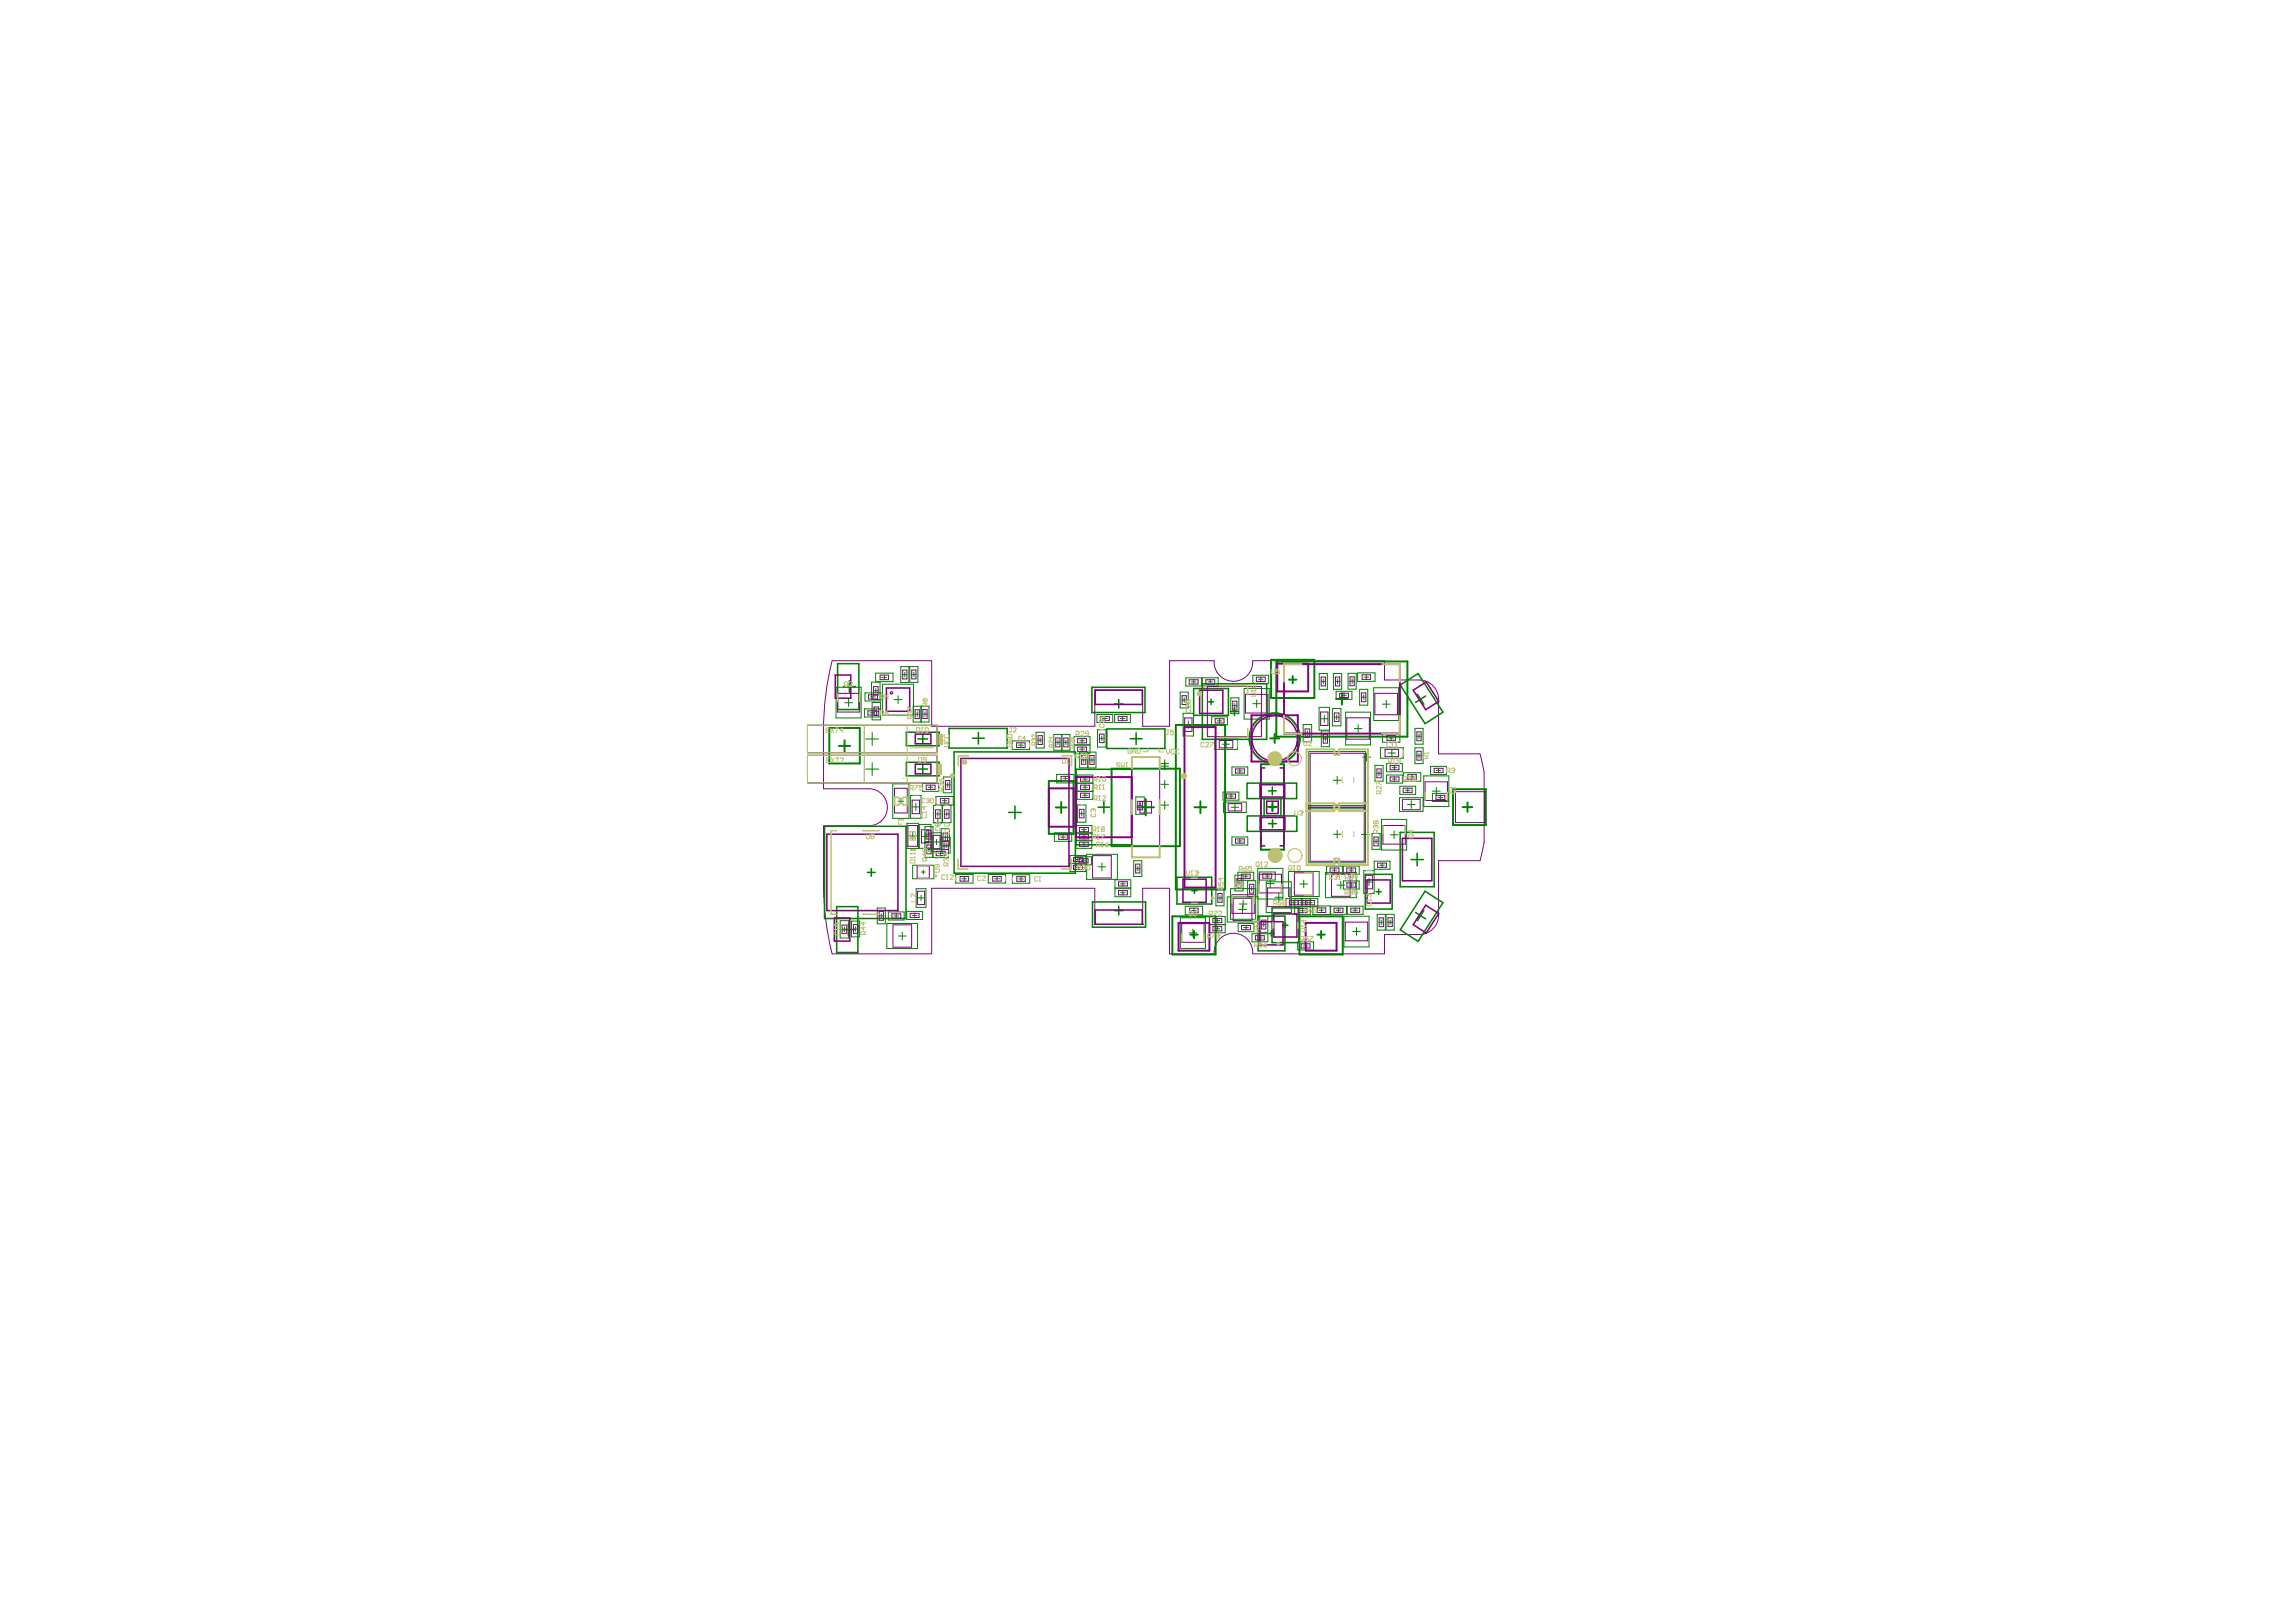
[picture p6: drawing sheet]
<svg xmlns="http://www.w3.org/2000/svg" width="297mm" height="210mm" viewBox="0 0 297 210" stroke-linecap="round" stroke-linejoin="round" font-family="sans-serif">
<g fill="none" stroke="#800080" stroke-width=".13">
<path d="M104.5 97.4v-3.5h16.7v3.5h-16.7M107.7 85.5h12.8v8.5h21.1v-4.7h6.2v4.7h3.5v-8.5h5.8a2.5 2.5 0 0 0 2.5 2.7 2.5 2.5 0 0 0 2.5-2.7h17v2.5h4.5a2.5 2.5 0 0 1 2.5 2.5v7.1h5.4l.5 2.4v9l-.5 2.4h-5.4v7a2.5 2.5 0 0 1-2.5 2.5h-4.5v2.5h-17a2.5 2.5 0 0 0-2.5-2.6 2.5 2.5 0 0 0-2.5 2.6h-5.8v-8.4h-3.5v4.6h-6.2v-4.6h-21.1v8.4h-12.8a36.9 36.9 0 0 1-1.2-8.9v-7.6h5.9a2.4 2.4 0 0 0 2.4-2.4 2.4 2.4 0 0 0-2.4-2.4h-5.9v-7.6a36.9 36.9 0 0 1 1.2-9zM108.3 89.7h2.9v2.4h-2.9zM112.3 92h1.1v.5h-1.1zM112.4 89.9h1.1v.6h-1.1zM113 88.8h.6v1.1h-.6zM113.1 91.5h.6v1.1h-.6zM113.9 87.4h1.1v.6h-1.1zM116.8 86.7h.5v1.2h-.5zM118 86.7h.5v1.2h-.5zM118.4 91.8h.5v1.2h-.5zM119.4 91.8h.5v1.2h-.5z"/>
<path d="M131.5 96.1h1.1v.6h-1.1zM134.3 95.2h.5v1.2h-.5zM136.6 95.5h.5v1.1h-.5zM137.6 95.5h.6v1.1h-.6zM139.4 95.6h1.2v.5h-1.2zM139.4 96.7h1.2v.5h-1.2zM139.9 97.8h.6v1.1h-.6zM141 97.8h.5v1.1h-.5zM142.2 95h.6v1.1h-.6zM142.4 92.7h1.1v.6h-1.1zM144.7 92.7h1.1v.6h-1.1zM146.4 98h3.6v13h-3.6z"/>
<path d="M152.9 90h.6v1.2h-.6zM153.3 92.9h.9v1.8h-.9zM153.8 88h1.2v.5h-1.2zM156 88h1.2v.5h-1.2zM156.2 88.8h7v6.5h-7zM157.2 93h1.2v.6h-1.2zM157.7 95.8h1.8v1h-1.8zM159.5 90.7h.5v1.2h-.5zM159.8 99.5h1.2v.6h-1.2zM161.1 89.9h2.9v2.4h-2.9zM162.5 87.6h1.2v.6h-1.2zM168.8 94.3h.6v1.1h-.6z"/>
<path d="M169.5 97.5h7v14h-7zM170.9 92.1h.9v1.8h-.9zM170.9 87.6h.6v1.2h-.6zM171.2 95h.5v1.2h-.5zM172.6 92.3h.6v1.1h-.6zM172.8 87.6h.5v1.2h-.5zM173.3 89.7h1.2v.6h-1.2zM174.2 92.9h3v2.8h-3zM174.7 87.6h.5v1.1h-.5zM176.2 89.7h.5v1.1h-.5zM176.2 87.3h1.1v.6h-1.1zM177.9 89.7h2.9v2.8h-2.9z"/>
<path d="M178.1 99.5h.6v1.2h-.6zM179.2 97h1.7v.9h-1.7zM179.4 95.2h1.1v.6h-1.1zM179.8 99.1h1.2v.5h-1.2zM183.3 97.2h.6v1.2h-.6zM183.3 94.7h.6v1.2h-.6zM185.5 99.4h1.2v.6h-1.2zM104.5 101.3v-3.5h16.7v3.5h-16.7M108.9 119.7h.6v1.1h-.6zM110.4 119.6h.6v1.2h-.6zM113.7 117.9h.6v1.2h-.6zM115.4 118.3h1.1v.5h-1.1z"/>
<path d="M115.5 119.7h2.4v2.9h-2.4zM115.7 102h1.7v3.2h-1.7zM117.5 106.8h1.2v2.7h-1.2zM117.8 118.2h1.1v.5h-1.1zM118 103.5h1v1.8h-1zM118.7 112.1h1.5v1.5h-1.5zM118.7 115.3h.9v1.8h-.9zM119.2 107.4h1v1.7h-1zM119.8 101.6h1.2v.6h-1.2zM119.9 109.3h.6v1.2h-.6zM119.9 107.4h.6v1.2h-.6zM120.7 108.1h.9v1.7h-.9z"/>
<path d="M121 104.8h.6v1.1h-.6zM121.1 110.2h1.2v.5h-1.2zM121.7 103.3h1.1v.6h-1.1zM122 107.8h.6v1.1h-.6zM122.1 108.8h.6v1.2h-.6zM122.2 104.8h.6v1.1h-.6zM122.3 101h.6v1.2h-.6zM124.2 113.4h1.1v.6h-1.1zM128.4 113.4h1.1v.6h-1.1zM131.5 113.5h1.1v.6h-1.1zM137 108h1.1v.6h-1.1zM137.3 100.5h1.1v.6h-1.1z"/>
<path d="M138.9 111h1.1v.5h-1.1zM138.9 112h1.1v.5h-1.1zM139.6 111.1h1.2v.6h-1.2zM139.6 104.7h.6v1.1h-.6zM139.6 109h1.2v.5h-1.2zM139.7 107.1h1.1v.5h-1.1zM139.7 108h1.1v.6h-1.1zM139.8 100.5h1.1v.6h-1.1zM139.8 102.6h1.1v.6h-1.1zM139.8 101.6h1.1v.6h-1.1zM141.4 110.7h2.4v2.9h-2.4zM144.7 115.3h1.2v.5h-1.2z"/>
<path d="M144.7 114.1h1.2v.6h-1.2zM146.9 111.8h.6v1.2h-.6zM147.2 103.7h.6v1.1h-.6zM147.5 103.7h1.5v1.5h-1.5zM152.9 119.5h2.9v2.4h-2.9zM153.9 117.5h1.1v.6h-1.1zM156.9 119.9h1.2v.6h-1.2zM156.9 118.9h1.2v.5h-1.2zM157.6 115.6h.5v1.2h-.5zM158.7 102.8h1.1v.5h-1.1zM158.9 104h1.7v.9h-1.7zM159.4 115.8h2.9v2.4h-2.9z"/>
<path d="M159.5 116.2h2.5v2.9h-2.5zM159.8 108.6h1.2v.5h-1.2zM160 113.7h1.7v-.6h-1.1v1.7h-.6zM160.6 119.8h1.2v.5h-1.2zM161.7 114.4h.5v1.2h-.5zM162.9 113.1h2.9v2.5h-2.9zM163.2 119.1h.6v1.1h-.6zM163.4 113.1h1.1v.5h-1.1zM164 114.9h2.9v2.4h-2.9zM167.5 113h2.4v2.8h-2.4zM167.9 117.6h1.2v.5h-1.2zM167.9 116.5h1.2v.6"/>
<path d="M168.9 117.1v-.6h1.1v.6h-3.2v-.6h1.2l-.1 .6M169.5 104.5h7M170.4 117.5h1.1v.6h-1.1zM172.1 112.3h1.1v.6h-1.1zM172.3 113.1h2.4v2.9h-2.4zM172.6 117.5h1.1v.6h-1.1zM174 119.3h2.9v2.4h-2.9zM174.2 112.3h1.2v.6h-1.2zM174.3 114.3h1.1v.5h-1.1zM174.8 117.5h1.1v.6h-1.1zM176.6 113.3h1v1.7h-1zM177.8 108.3h.5v1.2h-.5z"/>
<path d="M178.2 111.7h1.2v.5h-1.2zM178.4 118.8h.6v1.1h-.6zM178.9 106.8h2.9v2.4h-2.9zM179.6 118.8h.5v1.1h-.5zM179.8 100.5h1.2v.6h-1.2zM181.4 103.4h2.3v1.4h-2.3zM181.5 102h1.2v.5h-1.2zM182.1 100.2h1.1v.6h-1.1zM184.4 101.2h2.9v2.4h-2.9zM185.8 102.9h1.1v.6h-1.1zM188.3 102.5h3.8v3.9h-3.8zM162.4 121.1h1.2v.5h-1.2z"/>
<path d="M168.3 122.1h1.2v.6h-1.2z"/>
</g>
<g fill="none" stroke="#008000" stroke-width=".25">
<path d="M107.3 94.2h3.9v4.6h-3.9zM108.5 96.5h1.5M109.3 95.8v1.5M143.8 99.5h8.9v10h-8.9zM152.1 93.8h6.4v21.3h-6.4zM163.1 98.9h3v11.1h-3zM164.3 95.6h1.2M164.4 85.4h5.6v4.9h-5.6zM164.9 95v1.1M165.1 85.6h17v9.7h-17zM166.8 88h.9M167.2 87.5v.9"/>
<path d="M172.9 90.4h1.5M173.6 89.7v1.5M135.7 101.1h3.2v6.8h-3.2zM136.6 104.5h1.4M137.3 103.8v1.4M147.2 104.5h2.1M148.2 103.4v2.1M151.7 118.6h5.6v4.9h-5.6zM154.5 104.5h1.6M155.3 103.7v1.5M164.1 104.4h1.1M164.6 103.9v1.1"/>
<path d="M168.1 118.6h5.6v4.9h-5.6zM188 102.1h4.2v4.7h-4.2zM189.2 104.5h1.3M189.9 103.8v1.3M154 121h.9M154.5 120.5v.9M170.4 121h1M170.9 120.5v.9"/>
<circle cx="164.9" cy="95.6" r="3.3"/>
</g>
<g fill="none" stroke="#008000" stroke-width=".13">
<path d="M104.5 93.9h16.7v3.5h-16.7zM104.5 97.8h16.7v3.5h-16.7zM108.2 88.9h3.2v4h-3.2zM109.3 90.9h1M109.8 90.4v1M111.8 93.9v3.5M111.8 97.8v3.5M111.8 91.7h2.1v1.1h-2.1zM111.9 89.7h2.1v1h-2.1zM112 95.6h1.7M112 99.5h1.7M112.6 92.3h.6"/>
<path d="M112.6 90.2h.6M112.8 88.3h1.1v2.2h-1.1zM112.8 90.9h1.1v2.3h-1.1zM112.8 94.8v1.7M112.8 98.7v1.7M112.9 92v.6M112.9 89.9v.6M113 89.4h.6M113.1 92h.6M113.3 87.1h2.2v1.1h-2.2zM113.3 89.1v.6M113.4 91.7v.6"/>
<path d="M114.1 87.7h.6M114.2 88.5h4v4h-4zM114.4 87.4v.6M115.7 90.5h1M116.2 90v1M116.5 86.3h1.1v2h-1.1zM116.8 87.3h.6M117.1 87v.6M117.7 86.3h1.1v2h-1.1zM117.9 87.3h.6M118.1 91.4h2.1v2h-2.1zM118.2 87v.6"/>
<path d="M118.4 92.4h.6M118.7 92.1v.6M119.1 91.4v2M119.2 91.4v2M119.4 92.4h.6M119.7 92.1v.6M130.9 95.9h2.3v1.1h-2.3zM131.8 96.4h.6M132.1 96.1v.6M134 94.8h1.1v2h-1.1zM134.3 95.8h.6M134.6 95.5v.6"/>
<path d="M136.3 95h2.1v2.1h-2.1zM136.6 96.1h.6M136.9 95.8v.6M137.4 95v2.1M137.6 96.1h.6M137.9 95.8v.6M139 96.4h2v1.1h-2zM139 95.3h2v1.1h-2zM139.7 97h.6M139.7 95.9h.6M139.9 98.3h.6M140 95.6v.6"/>
<path d="M140 96.7v.6M140.2 98v.6M140.7 97.3v2.1h-1v-2.1h2.1v2.1h-1.1v-2.1M141 98.4h.6M141.3 98.1v.6M141.9 92.5h2.1v1h-2.1zM142 94.4h1.1v2.3h-1.1zM142.2 95.6h.6M142.5 95.3v.6M142.6 93h.6M142.9 92.7v.6M144.2 92.5h2v1h-2z"/>
<path d="M144.9 93h.6M145.2 92.7v.6M150.2 99.1h1M150.2 98.8h1M150.7 98.3v1.4M152.7 89.6h1v2h-1zM152.9 90.6h.6M153.1 92.3h1.3v3h-1.3zM153.2 90.3v.6M153.3 93.8h.9M153.4 87.7h2.1v1.1h-2.1zM153.7 93.3v1"/>
<path d="M154.1 88.2h.6M154.4 87.9v.6M155.5 87.7h2.1v1.1h-2.1zM156.3 88.2h.6M156.6 87.9v.6M156.8 92.8h2v1h-2zM157.1 95.6h3v1.4h-3zM157.5 93.3h.6M157.8 93v.6M158.1 96.3h1M158.6 95.8v1M159.2 90.3h1.1v2.1h-1.1z"/>
<path d="M159.4 99.3h2v1h-2zM159.5 91.3h.6M159.8 91v.6M160.1 99.8h.6M160.4 99.5v.6M161 89.1h3.2v4h-3.2zM162.1 91.1h1M162.1 87.4h2v1h-2zM162.6 90.6v1M162.8 87.9h.6M163.1 87.6v.6M168.6 93.8h1.1v2.2h-1.1z"/>
<path d="M168.8 94.9h.6M169.1 94.6v.6M169.3 97.3h7.4v14.4h-7.4zM170.7 91.5h1.3v3h-1.3zM170.7 87.2h1v2h-1zM170.9 93h.9M170.9 88.2h.6M170.9 94.6h1.1v2h-1.1zM171.2 95.6h.6M171.2 87.9v.6M171.3 92.5v1M171.5 95.3v.6"/>
<path d="M172.4 91.7h1.1v2.2h-1.1zM172.5 87.2h1.1v2h-1.1zM172.6 92.8h.6M172.8 88.2h.6M172.9 89.5h2v1h-2zM172.9 92.5v.6M173.1 87.9v.6M173.6 90h.6M173.9 89.7v.6M174.1 92.2h3.2v4.2h-3.2zM174.4 87.1h1.1v2.1h-1.1zM174.6 88.2h.6"/>
<path d="M174.9 87.9v.6M175.2 94.3h1M175.6 87.1h2.3v1.1h-2.3zM175.7 93.8v1M175.9 89.2h1.1v2.1h-1.1zM176.1 90.2h.6M176.3 98h1M176.4 89.9v.6M176.5 87.6h.6M176.8 87.3v.6M176.8 97.5v1M177.7 89h3.2v4.2h-3.2z"/>
<path d="M177.9 99h1v2.1h-1zM178.4 99.8v.6M178.6 96.8h2.9v1.3h-2.9zM178.8 91.1h1M178.9 95h2.2v1.1h-2.2zM179.3 90.6v1M179.4 98.8h2v1.1h-2zM179.6 97.4h.9M179.7 95.5h.6M180 95.2v.6M180.1 97v.9M180.1 99.3h.6"/>
<path d="M180.4 99v.6M181.6 100h2.2v1.1h-2.2zM183.1 94.3h1v2h-1zM183.1 96.8h1v2h-1zM183.3 97.8h.6M183.3 95.3h.6M183.6 95v.6M183.6 97.5v.6M185.1 99.2h2v1h-2zM185.8 99.7h.6M186.1 99.4v.6M108.7 119.1h1.1v2.3h-1.1z"/>
<path d="M109.2 120v.6M110.2 119.2h1v2h-1zM110.7 119.9v.6M113.5 117.5h1v2.1h-1zM113.7 118.5h.6M114 118.2v.6M114.7 119.5h4v3.3h-4zM114.9 118h2.1v1.1h-2.1zM115.5 101.4h2.1v4.5h-2.1zM115.7 118.5h.6M116 118.2v.6M116.2 103.7h.7"/>
<path d="M116.5 103.3v.8M117.3 117.9h2.1v1.1h-2.1zM117.3 106.6h1.5v3.2h-1.5zM117.6 108.2h1M117.8 102.9h1.4v3h-1.4zM118 104.4h1M118 118.5h.6M118.1 112h2.7v1.7h-2.7zM118.1 107.7v1M118.3 118.2v.6M118.5 103.9v1M118.5 115h1.3v2.4h-1.3z"/>
<path d="M118.8 116.2h.7M118.9 106.7h1.5v3.1h-1.5zM119.2 115.9v.6M119.2 112.8h.5M119.2 108.2h1M119.4 101.4h2v1h-2zM119.5 112.6v.5M119.7 108.9h1M119.7 107h1v4h-1zM119.7 109h1M119.9 109.9h.6M119.9 108h.6"/>
<path d="M120.1 101.9h.6M120.2 109.6v.6M120.2 107.7v.6M120.4 101.6v.6M120.5 107.8h1.3v2.4h-1.3zM120.7 109.9h2v1.1h-2zM120.8 104.2h1.1v2.3h-1.1zM120.8 109h.7M120.8 106.5h1M121 105.3h.6M121.1 103.1h2.2v1.1h-2.2zM121.2 108.6v.7"/>
<path d="M121.3 106v1M121.3 105v.6M121.4 110.5h.6M121.7 110.2v.6M121.8 107.2h1.1v2.3h-1.1zM121.9 108.4h1v2h-1zM121.9 103.6h.6M121.9 104.2h1.1v2.3h-1.1zM122.1 100.6h1v2h-1zM122.1 109.4h.6M122.2 105.3h.6M122.2 103.3v.6"/>
<path d="M122.3 108.1v.6M122.3 101.6h.6M122.4 109.1v.6M122.5 105v.6M122.6 101.3v.6M123.6 113.2h2.3v1.1h-2.3zM124.5 113.7h.6M124.8 113.4v.6M127.9 113.2h2.2v1.1h-2.2zM128.7 113.7h.6M129 113.4v.6M131 113.2h2.2v1.1h-2.2z"/>
<path d="M131.8 113.8h.6M132.1 113.5v.6M136.4 107.8h2.3v1.1h-2.3zM136.7 100.2h2.2v1.1h-2.2zM137.2 108.3h.6M137.5 100.8h.6M137.5 108v.6M137.8 100.5v.6M138.4 110.7h2.1v2.1h-2.1zM138.4 111.7h2.1M139.1 112.3h.6M139.1 111.2h.6"/>
<path d="M139.2 110.9h2v1h-2zM139.2 108.7h2v1.1h-2zM139.2 106.8h2.1v2h-2.1zM139.2 107.8h2.1M139.2 107.9h2.1M139.4 104.2h1.1v2.2h-1.1zM139.4 110.9v.6M139.4 112v.6M139.6 105.3h.6M139.9 111.4h.6M139.9 109.3h.6M139.9 105v.6"/>
<path d="M139.9 108.3h.6M139.9 107.4h.6M140.1 100.8h.6M140.1 102.9h.6M140.1 101.9h.6M140.2 111.1v.6M140.2 109v.6M140.2 107.1v.6M140.2 108v.6M140.4 100.5v.6M140.4 102.6v.6M140.4 101.6v.6"/>
<path d="M140.6 110.6h4v3.2h-4zM141.4 101.3h-2.1v-1h2.1v3.1h-2.1v-1h2.1M141.4 101.4h-2v1M142.1 112.2h1M142.6 111.7v1M144.2 115h2.1v1h-2.1zM144.2 113.9h2.1v1h-2.1zM145 115.5h.6M145 114.4h.6M145.3 114.1v.6M145.3 115.2v.6M146.7 111.4h1v2h-1z"/>
<path d="M146.9 112.4h.6M146.9 103.1h1.1v2.3h-1.1zM147.2 104.3h.6M147.2 112.1v.6M147.5 104v.6M150.2 104.2h1M150.2 101.5h1M150.7 101v1M150.7 103.7v1M152.7 118.8h3.3v3.9h-3.3zM153.3 117.3h2.3v1.1h-2.3zM154.2 117.8h.6"/>
<path d="M154.5 117.5v.6M156.5 119.7h2M156.5 118.6h2v2.1h-2zM157.2 119.1h.6M157.3 115.2h1.1v2h-1.1zM157.5 118.8v.6M157.5 119.9v.6M157.5 116.2h.6M157.8 115.9v.6M158.2 102.5h2.1v1h-2.1zM158.3 103.8h2.9v1.3h-2.9zM158.8 116.1h3.9v3.2h-3.9z"/>
<path d="M159 103h.6M159.3 102.7v.6M159.3 104.5h.9M159.4 108.3h2v1.1h-2zM159.8 104v.9M159.8 113.3h1v2h-1zM160 114.3h.6M160.1 108.8h.6M160.1 112.9h2.1v1h-2.1zM160.2 119.5h2v1.1h-2zM160.2 117.7h1M160.3 114v.6"/>
<path d="M160.3 117h1M160.4 108.5v.6M160.7 117.2v1M160.8 116.5v1M160.9 113.4h.6M161.2 113.1v.6M161.2 119.7v.6M161.9 114.7v.6M162.4 115h-3.2v4h3.2l.1-5h-1.1v2h1.1M162.7 112.4h3.3v3.9h-3.3zM162.9 112.8h2.1v1.1h-2.1zM163 118.6h1v2.1h-1z"/>
<path d="M163.2 119.6h.6M163.5 119.3v.6M163.7 113.4h.6M163.8 114.1h3.3v4h-3.3zM163.8 114.3h1M164 113.1v.6M164.3 113.8v1M164.9 116.1h1M165.4 115.6v1M166.4 116.3h4.1v1h-4.1zM166.7 112.8h4v3.2h-4zM167.1 116.8h.6"/>
<path d="M167.4 116.5v.6M167.5 117.3h2M167.5 116.3v2.1h2l.1-2.1M168.2 114.4h1M168.2 117.8h.6M168.2 116.8h.6M168.4 116.3v1M168.5 117.5v.6M168.5 116.5v.6M168.7 113.9v1M169.2 116.8h.6M169.3 104.2h7.4"/>
<path d="M169.3 104.7h7.4M169.5 116.5v.6M169.8 117.2h2.3v1.1h-2.3zM170.7 117.8h.6M171 117.5v.6M171.5 112.9h4v3.3h-4zM171.6 112.1h2.1v1h-2.1zM172.2 117.3h2v1h-2zM172.3 112.6h.6M172.5 108h1M172.5 101h1M172.6 112.3v.6"/>
<path d="M172.9 117.8h.6M173 114.5h1M173 100.5v1M173 107.5v1M173.2 117.5v.6M173.5 114v1M173.8 114h2v1.1h-2zM173.8 112.1h2v1h-2zM173.9 118.6h3.2v3.9h-3.2zM174.3 117.3h2v1h-2zM174.5 112.6h.6M174.5 114.5h.6"/>
<path d="M174.8 112.3v.6M174.8 114.2v.6M175 117.8h.6M175.3 117.5v.6M176.1 108h1.1M176.4 112.7h1.4v2.9h-1.4zM176.6 114.1h1M177.1 113.7v.9M177.5 107.9h1v2h-1zM177.7 108.9h.6M177.8 111.4h2v1.1h-2zM178 108.6v.6"/>
<path d="M178.1 100.1h.6M178.2 118.3h1v2.1h-1zM178.4 119.3h.6M178.5 112h.6M178.7 119v.6M178.7 106h3.3v4h-3.3zM178.8 111.7v.6M179.3 118.3h1.1v2.1h-1.1zM179.4 100.3h2v1h-2zM179.5 119.3h.6M179.8 119v.6M179.9 108h1"/>
<path d="M180.1 100.8h.6M180.4 107.5v1M180.4 100.5v.6M181.1 103.2h3v1.8h-3zM181.1 101.7h2v1.1h-2zM181.8 102.3h.6M182.1 104.1h1M182.1 102v.6M182.4 100.5h.6M182.6 103.6v1M182.7 100.2v.6M184.2 100.4h3.2v4h-3.2z"/>
<path d="M185.3 102.7h2.1v1h-2.1zM185.3 102.4h1M185.8 101.9v1M186 103.2h.6M186.3 102.9v.6M108.9 120.3h.6M110.4 120.2h.6M116.2 121.1h1M116.7 120.6v1M153.8 120.7h1M154.3 120.2v1M157.2 120.2h.6"/>
<path d="M160.9 120h.6M162 120.8h2v1.1h-2zM162.7 121.4h.6M163 121.1v.6M167.9 121.9h2v1h-2zM168.6 122.4h.6M168.9 122.1v.6M175 120.5h1M175.5 120v1"/>
</g>
<g fill="none" stroke="#008000" stroke-width=".2">
<path d="M108.4 85.9h2.7v5.9h-2.7zM109.1 88.9h1.6M109.9 88.1v1.5M117.3 94.8h4.2v1.7h-4.2zM117.3 98.6h4.2v1.8h-4.2zM118.8 95.6h1.2M118.8 99.5h1.2M119.4 95v1.3M119.4 98.9v1.2M122.8 94.3h7.5v2.5h-7.5zM123.4 97.3h15.7v15.7h-15.7zM125.8 95.5h1.5"/>
<path d="M126.6 94.8v1.5M139.2 99.6h7.2v9.7h-7.2zM141.3 88.9h6.8v3.3h-6.8zM143.2 94.3h7.5v2.6h-7.5zM144.2 91.1h1.1M144.7 90.5v1.1M146.2 95.6h1.5M147 94.8v1.6M154.4 89.1h4.5v3.5h-4.5zM155.6 88.5h8.3v7.2h-8.3zM156.3 90.8h.7M156.7 90.5v.7"/>
<path d="M159.2 92.1h1M159.7 91.6v1M181.2 88.6l2.3-1.4 3.2 5-2.3 1.4zM183.4 89.8l.8 1.3M184.4 90.1l-1.3 .8M106.7 106.9h10.5v12h-10.5zM108.2 117.3h2.8v6h-2.8zM109.8 119.5v1.6M112.2 112.9h1M112.7 112.4v1M130.5 105.1h1.6M131.3 104.3v1.7"/>
<path d="M141.3 116.7h6.9v3.3h-6.9zM142.1 104.5h1.5M142.8 103.7v1.5M144.2 117.8h1.1M144.7 117.3v1.1M152.3 113.5h4.5v3.5h-4.5zM154.2 115.3h.7M154.5 114.9v.7M161.3 101.4l6.4-.1v2h-6.3zM161.4 105.6h6.4v2h-6.4zM162.8 118.6h3.4v4.4h-3.4zM163.5 105.6v-2.2h2.2v2.2"/>
<path d="M164.1 102.3h1M164.1 106.6h1M164.2 104.5h.8M164.6 117.5h3.4v4.5h-3.4zM164.6 101.8v1M164.6 104.1v.8M164.6 106.1v1M166 119.7h.6M166.3 119.4v.7M176.6 113.2h3.5v4.4h-3.5zM178 115.4h.7M178.4 115.1v.6"/>
<path d="M181.1 107.7h4.4v7.1h-4.4zM182.5 111.2h1.7M183.1 118.1l1.3 .8M183.3 110.4v1.6M184.2 117.8l-.8 1.3M184.4 115.3l2.3 1.5-3.2 5-2.3-1.5zM109 120.3h1.5M164.1 120.8h.7M164.5 120.5v.6"/>
</g>
<g fill="none" stroke="#800080" stroke-width=".2">
<path d="M108.1 87.4h2v3h-2zM114.7 89h3v3h-3zM118.4 95v1.3h2v-1.3h-2M118.4 98.9v1.2h2v-1.2h-2M124.3 98.2v13.9M124.3 98.2h14M138.3 98.2v13.9M141.7 89.3h.1M141.7 89.3h6.1v1.9h-6.1zM155.2 89.3h3v3h-3zM163.6 99.4h-.5v10.1h.5M165.6 99.4h.5v10.1h-.5"/>
<path d="M182.8 89.3l1.7-1.1 1.6 2.6-1.6 1zM107 108h9.2v9.8h-9.2zM107.9 118.8h2v3h-2zM124.3 112.1h14M141.7 117.8h6.1v1.8h-6.1zM147.8 119.6h.1M153 113.8h3v3h-3zM163 119.3h3v3h-3zM163 101.5h3.2v1.6h-3.2zM163 105.8h3.2v1.6h-3.2zM163.9 103.7h1.5v1.6h-1.5zM164.8 118.3h3v3h-3z"/>
<path d="M176.9 113.9h3v3h-3zM181.4 108.5h3.8v5.5h-3.8zM184.4 117.1l1.7 1.1-1.6 2.5-1.7-1z"/>
<circle cx="164.9" cy="95.6" r="2.96"/>
</g>
<path d="M153.2 94.1h4.1v20.8h-4.1zM161.9 92.6h6v6h-6zM165.2 85.9h4v3.6h-4zM166.1 85.9h15v9h-15zM135.7 102h3.2v5h-3.2zM139.2 100.6h7.2v7.7h-7.2zM152.5 119.4h4v3.6h-4zM168.9 119.4h4v3.6h-4z" fill="none" stroke="#800080" stroke-width=".25"/>
<circle cx="115.3" cy="89.7" r=".15" fill="none" stroke="#800080" stroke-width=".15"/>
<g fill="#c0c073">
<path d="M164.1 110.3a1.16 1.16 0 0 1 1.2-.5l.5 .5v.8l-.5 .5h-.7l-.5-.5z"/>
<path d="M164.1 97.8a1.16 1.16 0 0 1 1.1-.5l.6 .5v.8l-.5 .5h-.7l-.5-.5z"/>
</g>
<g fill="none" stroke="#c0c073" stroke-width=".25">
<path d="M146.4 99.5v-1.5h3.6v1.5M166.1 92.7v2.2h2.3M168.4 85.9h-2.3v2.3M169 97h3.6v.7h.7v-.7h3.7v14.9h-3.7v-.8h-.7v.9h-3.6zM178.8 85.9h2.3v2.3M181.1 92.7v2.2h-2.3M146.4 109.5v1.5h3.6v-1.5M146.4 103.5v1.8M150 103.5v1.8M169 103.9h3.6v1.1h-3.6M172.6 104.7h.7M172.6 104.1h.7"/>
<path d="M177 103.9h-3.7v1h3.7"/>
</g>
<g fill="none" stroke="#c0c073" stroke-width=".2">
<path d="M108.4 89.8v1M111.2 89.8v1M125.3 97.8h-1.3v1.3M137.4 97.8h1.2v1.3M157.7 88.7h3.7v1.2M161.4 94.2v1.2h-3.7M108.2 107.5h-.7v10.8h.7M111.6 118.3h2.1M111.6 107.5h2.1M115.7 103.2v1h.5M115.8 103.2h.5M116.8 103.2h.5"/>
<path d="M117.3 103.2v1h-.5M124 111.2v1.3h1.2M138.6 111.2v1.2h-1.3M154.1 116.9h.8M154.1 113.6h.8M159.4 115.8v1.1M162.2 115.8v1.1M162.9 114.5v1M164.7 119.4v.7M165.8 114.5v1M167.9 119.4v.7M168.8 115.8h1"/>
<path d="M168.8 113h1M178.9 106.9v1M181.8 106.9v1M184.4 102.5v1M187.2 102.5v1M152.9 120.9v1M155.8 120.9v1"/>
</g>
<g fill="none" stroke="#c0c073" stroke-width=".13">
<path d="M104.5 97.8h16.7v3.5h-16.7zM104.5 93.9h16.7v3.5h-16.7zM111.8 93.9v3.5M111.8 97.8v3.5M117.4 93.9v3.5M117.4 97.8v3.5M117.7 94.5h.1M117.7 96.8h3.1M118.2 98.4h.1M133.2 96.2v.5M142.3 94.4h.5M148.5 97.1v-.2v.4h-.6"/>
<path d="M149.9 97.1l.1-.2v.4h.6M153.4 95.3h.7M160.1 95.9v.8M181.6 97.1v.7M116.9 100.7h.1M117.7 107.6h.7v1.1h-.7zM118.1 102.9h.8M118.7 113.7h1.5M118.7 112h1.6M121.1 104.2h.5M121.1 103.4v.5M122.2 104.2h.5"/>
<path d="M123.6 113.5v.5M130.1 113.5v.5M131 113.5v.5M139.7 104.2h.5M176.7 112.6h.8M109 121.4h.5"/>
</g>
<g fill="#c0c073">
<path d="M121.4 98.9h.4v1.3h-.4z" fill-rule="evenodd"/>
<path d="M121.5 95h.4v1.3h-.4z" fill-rule="evenodd"/>
<path d="M117.7 109.9h.7v.2h-.7z" fill-rule="evenodd"/>
<path d="M117.7 108.4h.7v.2h-.7z" fill-rule="evenodd"/>
</g>
<g fill="none" stroke="#c0c073" stroke-width=".13">
<path d="M106.9 94.5h.2M106.9 98.4h.2M107.3 94.2h-.4v.6h.4M107.3 98.1h-.4v.6h.4M107.5 94.2l.4 .6M107.5 98.1l.4 .6M107.9 94.2l-.4 .6M107.9 98.1l-.4 .6M108.1 94.2h.4M108.1 98.1h.4M108.3 94.2v.6M108.3 98.1v.6"/>
<path d="M108.7 98.2l.1-.1 .3 .1-.4 .5h.4M109.1 94.5h-.4l.3-.3v.6M109.2 88.3l.1-.1 .3 .1v.4l-.1 .1-.3-.1zM109.4 88.6l.2 .2M109.8 88.3l.1-.1 .3 .1-.4 .5h.4M113.9 92.3h.3l.1-.3-.1-.1h-.3v.6M114 90.3h.3l.1-.3-.1-.1h-.3v.6M114.1 92.3l.2 .2M114.2 90.3l.2 .2M114.5 92.2h.3l.1 .2-.3 .1zM114.9 91.9l-.4 .3M115 90.2h-.4l.3-.3v.6"/>
<path d="M117.5 91.9v-.4l.5 .4M117.6 92h.1M117.6 92l-.1 .1 .1 .3M117.6 92l.1 .1M117.7 92.1l.1-.1 .2 .1-.1 .3M117.7 92.1v.1M117.8 93v-.3l-.1-.1-.2 .1v.3h.5M118 92.6l-.2 .2M118.6 94.2h.3l.1 .1v.4l-.1 .1h-.3zM118.8 98h.3l.1 .1v.4l-.1 .1h-.3zM119.2 94.8h.2M119.3 94.2h.1"/>
<path d="M119.3 94.2v.6M119.3 94.2l-.1 .1M119.7 90.5v.2M119.7 90.5l.1-.1 .2 .1-.1 .3-.2-.1M119.7 90.5l-.1-.1-.2 .1 .1 .3 .2-.1M119.8 91.3v-.2l-.1-.1-.3 .1v.2h.6M119.8 94.2l.3 .1v.4l-.1 .1-.3-.1v-.4zM119.8 98.3h-.3l-.1-.1 .1-.2 .3 .1v.4l-.1 .1-.3-.1M120 91l-.2 .2M122.1 96.2h.4l.2 .2-.2 .2h-.4M122.2 95l-.1 .1 .1 .3h.4l.1-.1-.1-.3M122.2 95.6l-.1 .1 .1 .3h.4l.1-.1-.1-.3"/>
<path d="M130.4 95.6h.5l-.5 .4h.5M130.4 95h.4l.1 .1v.3h-.5v-.3zM130.4 96.2v.1v.3h.4l.1-.1-.1-.3h-.2v.2M130.7 94.2h.2M130.8 94.2v.4l-.1 .1-.2-.1M131.1 94.3l.1-.1 .3 .1-.4 .4h.4M132.1 95.4l-.1-.1-.2 .1v.3l.1 .1 .2-.1M132.6 95.5h-.3l.2-.2v.5M133.7 95.6h.1M133.7 95.6l-.2 .1 .1 .2M133.7 95.6v.1M133.7 95.7l.1-.1 .2 .1-.1 .2"/>
<path d="M133.7 95.7h.1M133.8 96.4l-.1-.3-.2 .1v.2h.5M134 96.1l-.2 .1M134 95.1v.3l-.3-.3-.2 .1 .1 .2M136 95.4v.3l-.3-.3h.5M136.1 96.7l-.1-.3h-.3v.3h.5M136.2 95.9v.3l-.3-.3h-.2l.1 .3M136.2 96.4l-.1 .1M137.4 98.2v.5l.1 .1 .3-.1v-.5M138 98.8h.2M138.1 98.2h.1M138.1 98.2v.6"/>
<path d="M138.1 98.2l-.1 .1M138.5 95.4v.4h.2v-.2v-.2l.3 .1-.1 .3M138.8 96.8l-.1-.4-.2 .1v.3h.5M139 95.9v.4l-.4-.4-.1 .1 .1 .3M139 96.4l-.2 .2M139.2 98h.3l.1-.3-.1-.1h-.3v.6M139.2 95h.3l.1-.1-.1-.3h-.3v.6M139.4 98l.2 .2M139.4 95l.2 .2M139.8 97.7l.1-.1 .3 .1-.4 .5h.4M139.8 94.7l.1-.1 .3 .1-.4 .5h.4M140.5 97.9l-.1-.1 .1-.2 .3 .1-.1 .2"/>
<path d="M140.5 97.9l-.1 .1 .1 .2 .3-.1-.1-.2M140.5 97.9h.2M140.8 94.9h-.3l-.1-.1 .1-.2 .3 .1v.4l-.1 .1-.3-.1M142.2 92.8h.1M142.2 92.8h.6M142.2 92.8l.1 .1M142.3 93.7l-.1 .1 .1 .3h.4l.1-.1-.1-.3M142.4 93.1h.1M142.4 93.1l.1 .1M142.4 93.1l-.2 .1 .1 .3M142.5 93.2l.1-.1 .2 .1-.1 .3M142.5 93.2v.1"/>
<path d="M142.8 92.7v.2M144.8 98.8l-.1-.1-.3 .1 .1 .2 .3 .1-.1 .2-.3-.1M145 98.7v.6l.2-.2 .2 .2v-.6M145.6 99.3h.2M145.7 98.7h.1M145.7 98.7v.6M145.7 98.7l-.1 .1M146.3 97l-.1-.1-.3 .1v.4l.3 .1 .1-.3h-.2M146.9 96.9v.6l-.4-.6v.6M147.1 96.9h.3l.1 .1v.4l-.1 .1h-.3zM150.9 97v.4l.2 .2 .2-.2v-.4M151 94.5h.2"/>
<path d="M151.1 94.5v.5l-.1 .1-.2-.1M151.8 94.5h-.4v.3l.2-.1 .2 .1-.1 .3-.3-.1M151.9 97.1l-.1-.1-.3 .1v.4l.1 .1 .3-.1M152.5 97.1l-.1-.1-.3 .1v.4l.1 .1 .3-.1M153.5 91.8l-.1 .1 .1 .3h.4l.1-.1-.1-.3M153.7 90.7l-.1-.1-.2 .1 .1 .3 .2-.1M153.7 90.7l.1-.1 .2 .1-.1 .3-.2-.1M153.7 90.7v.2M154 91.2v.4l-.4-.4-.2 .1 .1 .3M155.8 96.2l-.1-.1-.3 .1v.4l.1 .1 .3-.1M156 96.2l.1-.1 .3 .1-.4 .5h.4M156.6 96.1h.4l-.4 .6"/>
<path d="M161.9 89.4h.1M161.9 89.7h.5l.1 .1-.1 .3h-.5M161.9 89.4h.6M161.9 89.4l.1 .1M162.2 88.7l.1-.1 .2 .1-.1 .3-.2-.1M162.2 88.7l-.1-.1-.2 .1 .1 .3 .2-.1M162.2 88.7v.2M162.5 89.3v.2M164.5 86.6v.5l.1 .1 .3-.1v-.5M165.5 86.6h-.4v.3l.3-.1 .1 .3-.1 .1-.3-.1M168.7 95.9v.5l.1 .1 .3-.1v-.5M169.3 96l.1-.1 .3 .1-.4 .5h.4"/>
<path d="M179.6 98.6h.3l.1-.3-.1-.1h-.3v.6M179.8 96.2l-.1-.1-.3 .1v.4l.1 .1 .3-.1M179.8 98.6l.2 .2M180 96.7h.2M180.1 96.1h.1M180.1 96.1v.6M180.1 96.1l-.1 .1M180.2 98.8h.2M180.3 98.2h.1M180.3 98.2v.6M180.3 98.2l-.1 .1M180.5 96.7h.2"/>
<path d="M180.6 96.1h.1M180.6 96.1v.6M180.6 96.1l-.1 .1M181.1 98.5h-.3l-.1-.1 .1-.2 .3 .1v.4l-.1 .1-.3-.1M184.2 97.5h.1M184.2 97.5l.1 .1M184.2 97.5h.6M184.6 98.2v-.3l-.1-.1-.3 .1v.3h.6M184.8 97.8l-.2 .2M184.8 97.4v.2M187.2 99.8h.3l.1-.3-.1-.1h-.3v.6M187.4 99.8l.2 .2"/>
<path d="M187.8 99.5l.3-.1 .1 .2M188 99.7h.1M188.1 99.7l.1 .1-.1 .2-.3-.1M188.2 99.6h.1M188.2 99.6l-.1 .1M108.3 119.5v.3l-.1 .1-.2-.1 .1-.3h.4l.1 .1-.1 .3M111.7 119.9v.4l-.3-.3h.6M111.7 119.3v.4l-.3-.3h.6M112.1 108v.5l.1 .1 .3-.1v-.5M112.8 108.3l-.1 .1 .1 .2 .3-.1-.1-.2M112.8 108.3l-.1-.1 .1-.2 .3 .1-.1 .2M112.8 108.3h.2"/>
<path d="M116.3 106.1h.1M116.3 106.4v.4h.6M116.3 106.1h.6M116.3 106.1l.1 .1M116.6 106.6v.2M116.9 106v.2M117.7 102h.3l.1-.3-.1-.1h-.3v.6M117.8 111h.1M117.8 110.5h.1M117.8 111.4l.1-.1h.4l.1 .1v.3h-.6zM117.8 111h.6M117.8 111l.1 .1"/>
<path d="M117.8 110.5h.6M117.8 110.5l.1 .1M117.9 102l.2 .2M118.3 101.6h.4l-.4 .6M118.4 110.4v.2M118.4 110.9v.2M118.5 115.7v.4l-.4-.4-.2 .1 .1 .3M118.5 116.3v.4h-.6M119.3 105.1h.1M119.3 105.1h.6M119.3 105.1l.1 .1M119.3 101.6h-.4v.3l.2-.1 .2 .1-.1 .3-.3-.1"/>
<path d="M119.4 105.4l-.1 .1 .1 .3h.4l.1-.1-.1-.3M119.4 109.9l.1-.1h.4l.1 .3-.1 .1h-.4zM119.6 104.3v.4l-.3-.3h.6M119.7 110.4v.4l-.3-.3h.6M119.7 103.4l-.1-.1-.3 .1v.4l.1 .1 .3-.1M119.8 111.4v-.3l-.1-.1-.3 .1v.3h.6M119.9 103.4l.2-.1 .1 .2M119.9 105v.2M120 111l-.2 .2M120 103.6h.1M120.1 103.6l.1 .1-.1 .2-.2-.1M120.2 103.5h.1"/>
<path d="M120.2 103.5l-.1 .1M120.4 103.4l.1-.1 .3 .1v.4l-.1 .1-.3-.1zM120.9 110.4h.1M120.9 110.4h.6M120.9 110.4l.1 .1M120.9 112.5h.5l.1 .1-.1 .3h-.5M121.1 107.1l-.1 .1 .1 .3h.4l.1-.1-.1-.3M121.2 111.9v.3l-.1 .1-.2-.1 .1-.3h.4l.1 .1-.1 .3M121.3 106.5v.3l-.1 .1-.2-.1 .1-.3h.4l.1 .1-.1 .3M121.5 100.8l.3 .4M121.5 110.7v.4h-.6M121.5 110.3v.2"/>
<path d="M121.7 101.4h.1M121.7 101.4l-.2 .1 .1 .3M121.7 101.4l.1 .1M121.8 101.5l.1-.1 .2 .1-.1 .3M121.8 100.9l.2-.1 .1 .3-.3 .1zM121.8 101.5v.1M121.9 102.4v-.3l-.1-.1-.3 .1v.3h.6M122.1 102l-.2 .2M122.2 107.3h.1M122.2 107.3h.6M122.2 106.6l.1-.1h.4l.1 .3-.1 .1h-.4zM122.2 107.3l.1 .1"/>
<path d="M122.2 113.3l-.1-.1-.3 .1v.4l.1 .1 .3-.1M122.3 111.1h.1M122.3 110.5h.1M122.3 111.1l-.2 .1 .1 .3M122.3 110.5l-.2 .1 .1 .3M122.3 111.1l.1 .1M122.3 110.5l.1 .1M122.3 107.6l-.1 .1 .1 .3h.4l.1-.1-.1-.3M122.4 111.2l.1-.1 .2 .1-.1 .3M122.4 110.6v.1M122.4 111.2v.1M122.4 110.6l.1-.1 .2 .1-.1 .3"/>
<path d="M122.4 113.8h.2M122.5 112.1v-.3l-.1-.1-.3 .1v.3h.6M122.5 113.2h.1M122.5 113.2l-.1 .1M122.5 113.2v.6M122.7 111.7l-.2 .2M122.8 107.2v.2M122.9 113.3l.1-.1 .3 .1-.4 .5h.4M126.9 113.5l-.1-.1-.3 .1v.4l.1 .1 .3-.1M127.1 113.5l.1-.1 .3 .1-.4 .5h.4M134.2 113.5l-.1-.1-.3 .1v.4l.1 .1 .3-.1M134.4 114h.2"/>
<path d="M134.5 113.4h.1M134.5 113.4v.6M134.5 113.4l-.1 .1M139.4 112.4h.3l.1-.3-.1-.1h-.3v.6M139.6 112.4l.2 .2M140 112.1l.3-.1 .1 .2M140.2 112.3h.1M140.3 112.3l.1 .1-.1 .2-.3-.1M140.4 112.2h.1M140.4 112.2l-.1 .1M140.6 112.1l.1-.1 .3 .1v.4l-.1 .1-.3-.1zM141.2 105.3l-.1 .1 .1 .3h.4l.1-.1-.1-.3"/>
<path d="M141.3 104.7h.1M141.3 104.7l-.2 .1 .1 .3M141.3 104.7l.1 .1M141.4 108.4h.3l.1-.3-.1-.1h-.3v.6M141.4 107.4h.3l.1-.3-.1-.1h-.3v.6M141.4 104.8l.1-.1 .2 .1-.1 .3M141.4 104.8v.1M141.5 100.9h.3l.1-.3-.1-.1h-.3v.6M141.5 103.4h.3l.1-.3-.1-.1h-.3v.6M141.6 102h.3l.1-.3-.1-.1h-.3v.6M141.6 108.4l.2 .2M141.6 107.4l.2 .2"/>
<path d="M141.7 100.9l.2 .2M141.7 103.4l.2 .2M141.8 102l.2 .2M141.9 109.4h.3l.1-.3-.1-.1h-.3v.6M142 108.6h.2M142 107.6h.2M142.1 108h.1M142.1 107h.1M142.1 107v.6M142.1 108v.6M142.1 108l-.1 .1M142.1 107l-.1 .1"/>
<path d="M142.1 109.4l.2 .2M142.1 101.1h.2M142.1 103.6h.2M142.2 102.2h.2M142.2 100.5h.1M142.2 100.5l-.1 .1M142.2 100.5v.6M142.2 103h.1M142.2 103v.6M142.2 103l-.1 .1M142.3 101.6h.1M142.3 101.6l-.1 .1"/>
<path d="M142.3 101.6v.6M142.5 108h.4l-.4 .6M142.5 109.6h.2M142.6 107.3l-.1-.1 .1-.2 .3 .1-.1 .2M142.6 107.3l-.1 .1 .1 .2 .3-.1-.1-.2M142.6 107.3h.2M142.6 109h.1M142.6 109l-.1 .1M142.6 109v.6M142.6 103.1l.1-.1 .3 .1-.4 .5h.4M142.7 102.2h.2M142.7 100.5l.3 .1v.4l-.1 .1-.3-.1v-.4z"/>
<path d="M142.8 101.6h.1M142.8 101.6v.6M142.8 101.6l-.1 .1M143 109.3h.3l.1 .2-.3 .1zM143.4 109l-.4 .3M153.5 112.7v.5l.1 .1 .3-.1v-.5M153.9 117.9l.3 .1v.4l-.1 .1-.3-.1v-.4zM154 118.3l.2 .2M154.1 113.3h.2M154.2 112.7h.1M154.2 112.7v.6M154.2 112.7l-.1 .1"/>
<path d="M154.5 118.2l-.1 .1 .1 .2 .3-.1-.1-.2M154.5 118.2l-.1-.1 .1-.2 .3 .1-.1 .2M154.5 118.2h.2M154.6 112.8l.3-.1 .1 .2M154.8 113h.1M154.9 113l.1 .1-.1 .2-.3-.1M155 112.9h.1M155 112.9l-.1 .1M156.4 118.3h.3l.1-.3-.1-.1h-.3v.6M156.6 118.3l.2 .2M157 117.9h.4l-.4 .6M157.6 114.2v.4h.3l-.1-.2 .1-.2 .3 .1-.1 .3"/>
<path d="M157.6 118l.1-.1 .3 .1-.4 .5h.4M157.9 113.6v.4l-.3-.3h.6M158 115.2v-.3l-.1-.1-.3 .1v.3h.6M158.2 114.8l-.2 .2M159.7 114.4l.1-.1 .3 .1v.4l-.1 .1-.3-.1zM159.9 114.7l.2 .2M160.3 112.5h.3l.1-.1-.1-.3h-.3v.6M160.5 112.5l.2 .2M160.7 114.6h-.3l-.1-.1 .1-.2 .3 .1v.4l-.1 .1-.3-.1M160.9 112.4h.3l.1 .2-.3 .1zM161.3 112.1l-.4 .3M161.9 112.1h-.4v.3l.3-.1 .1 .3-.1 .1-.3-.1"/>
<path d="M162.3 119.6l.3 .4M162.5 111.7l.1-.1 .3 .1v.4l-.1 .1-.3-.1zM162.6 119.7l.2-.1 .1 .3-.3 .1zM162.7 112l.2 .2M162.9 119v.4l-.4-.4-.2 .1 .1 .3M163.1 112.2h.2M163.2 111.6h.1M163.2 111.6v.6M163.2 111.6l-.1 .1M163.6 111.7l.1-.1 .3 .1-.4 .5h.4M164.8 116.9h.3l.1-.1-.1-.3h-.3v.6M165 116.9l.2 .2"/>
<path d="M165.4 116.8h.3l.1 .2-.3 .1zM165.8 116.5l-.4 .3M166.1 116.8l-.1-.1 .1-.2 .3 .1-.1 .2M166.1 116.8l-.1 .1 .1 .2 .3-.1-.1-.2M166.1 116.8h.2M166.8 112l.3 .1v.4l-.1 .1-.3-.1v-.4zM166.9 112.4l.2 .2M167.3 112.6h.2M167.4 112h.1M167.4 112v.6M167.4 112l-.1 .1M167.5 104.9v.5l.1 .1 .3-.1v-.5"/>
<path d="M167.8 112.1l.1-.1 .3 .1v.4l-.1 .1-.3-.1zM168.1 105l.3-.1 .1 .2M168.3 105.2h.1M168.4 119.8h.1M168.4 119.8h.6M168.4 119.8l.1 .1M168.4 105.2l.1 .1-.1 .2-.3-.1M168.5 105.1h.1M168.5 105.1l-.1 .1M168.7 119v.4l-.3-.3h.6M168.7 117.9h.3l.1-.3-.1-.1h-.3v.6M168.9 117.9l.2 .2"/>
<path d="M169 119.7v.2M169.3 117.8h.3l.1 .2-.3 .1zM169.7 117.5l-.4 .3M170.3 117.8h-.3l-.1-.1 .1-.2 .3 .1v.4l-.1 .1-.3-.1M172 113.6h.3l.1-.3-.1-.1h-.3v.6M172.2 113.6l.2 .2M172.6 113.3l.3-.1 .1 .2M172.8 113.5h.1M172.9 113.5l.1 .1-.1 .2-.3-.1M173 113.4h.1M173 113.4l-.1 .1M173.2 113.8h.2"/>
<path d="M173.3 113.2h.1M173.3 113.2v.6M173.3 113.2l-.1 .1M173.7 100.6l-.1 .5 .1 .3M173.7 107.6l-.1 .5 .1 .2M174 115.6h.3l.1-.3-.1-.1h-.3v.6M174 113.6h.3l.1-.3-.1-.1h-.3v.6M174.2 115.6l.2 .2M174.2 113.6l.2 .2M174.6 115.3l.3-.1 .1 .2M174.6 113.3l.3-.1 .1 .2M174.8 115.5h.1"/>
<path d="M174.8 113.5h.1M174.9 115.5l.1 .1-.1 .2-.3-.1M174.9 113.5l.1 .1-.1 .2-.3-.1M175 115.4h.1M175 115.4l-.1 .1M175 113.4h.1M175 113.4l-.1 .1M175.1 100.6l.1 .5-.1 .2M175.1 107.6l.1 .5-.1 .2M175.6 115.2h-.4v.3l.3-.1 .1 .3-.1 .1-.3-.1M175.6 113.5h-.4l.3-.3v.6M176.8 116.5h.1"/>
<path d="M176.8 116.5h.6M176.8 116.5l.1 .1M176.9 116.8l-.1 .1 .1 .3h.4l.1-.1-.1-.3M177 115.7h.1M177 115.7l-.2 .1 .1 .3M177 115.7l.1 .1M177.1 115.8l.1-.1 .2 .1-.1 .3M177.1 115.8v.1M177.4 116.4v.2M177.9 106.8h.1M177.9 106.8l-.2 .1 .1 .3M177.9 106.8l.1 .1"/>
<path d="M178 106.3l-.1-.1-.2 .1 .1 .3 .2-.1M178 106.9l.1-.1 .2 .1-.1 .3M178 106.3v.2M178 106.9v.1M178 106.3l.1-.1 .2 .1-.1 .3-.2-.1M178.1 107.8v-.3l-.1-.1-.3 .1v.3h.6M178.1 101.5v-.4l.6 .4M178.3 107.4l-.2 .2M178.5 102.7v-.3l-.3-.1-.1 .1v.3h.6M178.7 101.7v.4l-.4-.4-.2 .1 .1 .3M178.7 102.3l-.2 .2M181.5 100.9h.3l.1-.1-.1-.3h-.3v.6"/>
<path d="M181.7 100.9l.2 .2M182.1 100.6l.1-.1 .3 .1-.4 .5h.4M182.3 108h.4l.1 .3-.1 .1h-.4l-.1-.1zM182.5 107.4v.4l-.3-.3h.6M182.7 100.8h.3l.1 .2-.3 .1zM182.8 108l-.2 .2M183.1 100.5l-.4 .3M187.7 102h.1M187.7 102.4l.1-.1h.4l.1 .3-.1 .1h-.4zM187.7 102h.6M187.7 102l.1 .1M188.3 101.9v.2"/>
<path d="M188.3 102.3l-.2 .2M108 120.3h.1M108 120.3h.6M108 120.3l.1 .1M108.1 120.6l-.1 .1 .1 .3h.4l.1-.1-.1-.3M108.6 120.2v.2M111.8 120.9v-.3l-.1-.1-.3 .1v.3h.6M112 120.5l-.2 .2M156.2 121.2h.3l.1-.3-.1-.1h-.3v.6M156.4 121.2l.2 .2M156.8 120.8h.4l-.4 .6M157.3 120.9l.3-.1 .1 .2"/>
<path d="M157.5 121.1h.1M157.6 121.1l.1 .1-.1 .2-.3-.1M157.7 121h.1M157.7 121l-.1 .1M162.3 122.3h.3l.1-.3-.1-.1h-.3v.6M162.5 122.3l.2 .2M162.7 120.6v-.3l-.1-.1-.3 .1v.3h.6M162.9 120.2l-.2 .2M163.3 121.9h-.4v.3l.2-.1 .2 .1-.1 .3-.3-.1M163.5 122.2h.3l.1 .2-.3 .1zM163.9 121.9l-.4 .3M168.3 121.6h.3l.1-.3-.1-.1h-.3v.6"/>
<path d="M168.4 120.1h.5l.1 .1-.1 .3h-.5M168.5 121.6l.2 .2M169.3 121.2h-.4v.3l.2-.1 .2 .1-.1 .3-.3-.1M169.5 121.2h.4l-.4 .6"/>
</g>
<g fill="none" stroke="#c0c073" stroke-width=".25">
<circle cx="156.9" cy="116.2" r=".1"/>
<circle cx="165.3" cy="122.1" r=".1"/>
</g>
<g fill="none" stroke="#c0c073" stroke-width=".4">
<circle cx="124.8" cy="98.6" r=".15"/>
<circle cx="155.2" cy="89.8" r=".15"/>
<circle cx="153.2" cy="100.4" r=".21"/>
</g>
<circle cx="123.2" cy="100.4" r=".15" fill="none" stroke="#c0c073" stroke-width=".3"/>
<g fill="none" stroke="#c0c073" stroke-width=".2">
<path d="M116.2 104.2a.3 .3 0 0 1 .3-.3 .3 .3 0 0 1 .3 .3M116.3 103.2v.1l.3 .2M116.8 103.2v.1l-.3 .2"/>
<circle cx="121" cy="113.3" r=".1"/>
</g>
<g fill="none" stroke="#c0c073" stroke-width=".15">
<circle cx="164.9" cy="98.2" r=".9"/>
<circle cx="167.5" cy="98.2" r=".9"/>
<circle cx="165" cy="110.7" r=".9"/>
<circle cx="167.5" cy="110.7" r=".9"/>
</g>
</svg>
